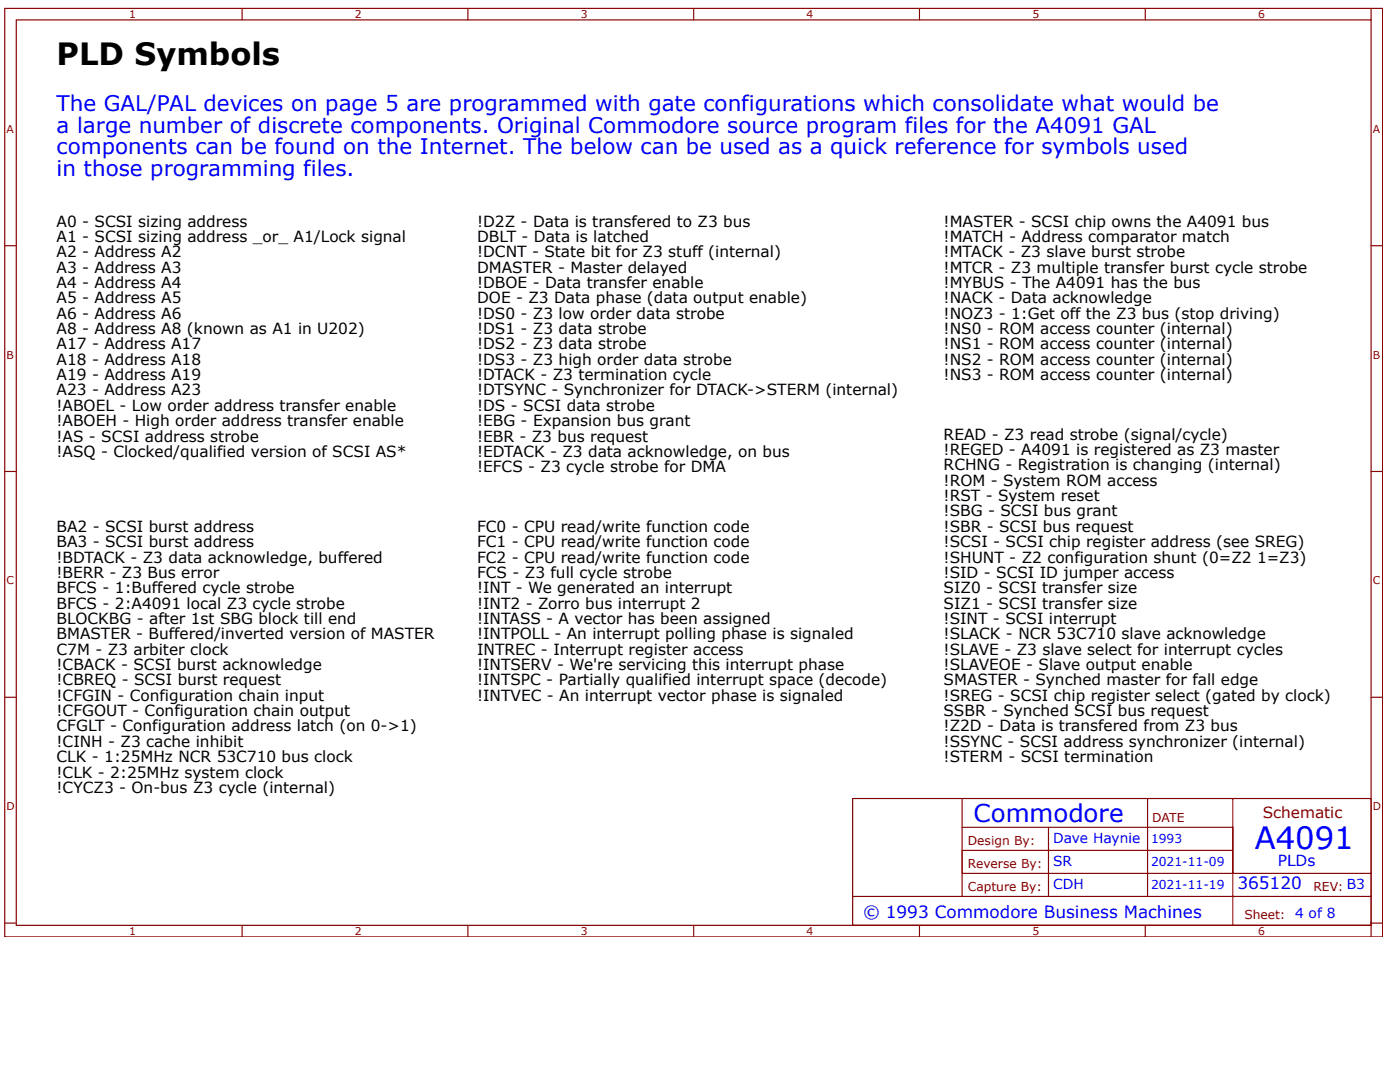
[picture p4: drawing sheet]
<svg xmlns="http://www.w3.org/2000/svg" width="279mm" height="216mm" viewBox="0 0 279 216" stroke-linecap="round" stroke-linejoin="round" font-family="sans-serif">
<defs><g id="words">
<text font-size="6.1" x="11.3" y="13">PLD Symbols</text>
<text font-size="6.1" fill="#00f" x="250.4" y="169.3">A4091</text>
<text font-size="4.9" fill="#00f" x="194.3" y="163.9">Commodore</text>
<g font-size="4.3" fill="#00f">
<text x="11.3" y="22.2">The GAL/PAL devices on page 5 are programmed with gate configurations which consolidate what would be</text>
<text x="11.3" y="26.5">a large number of discrete components. Original Commodore source program files for the A4091 GAL</text>
<text x="11.3" y="30.8">components can be found on the Internet. The below can be used as a quick reference for symbols used</text>
<text x="11.3" y="35.1">in those programming files.</text>
</g>
<g font-size="3.4" fill="#00f">
<text x="247" y="177.4">365120</text>
<text x="172.2" y="183.1">© 1993 Commodore Business Machines</text>
</g>
<g font-size="3.1">
<text x="11.3" y="45.2">A0 - SCSI sizing address</text>
<text x="95.2" y="45.2">!D2Z - Data is transfered to Z3 bus</text>
<text x="188.3" y="45.2">!MASTER - SCSI chip owns the A4091 bus</text>
<text x="11.3" y="48.3">A1 - SCSI sizing address _or_ A1/Lock signal</text>
<text x="11.3" y="51.3">A2 - Address A2</text>
<text x="95.2" y="48.3">DBLT - Data is latched</text>
<text x="95.2" y="51.3">!DCNT - State bit for Z3 stuff (internal)</text>
<text x="188.3" y="48.3">!MATCH - Address comparator match</text>
<text x="188.3" y="51.3">!MTACK - Z3 slave burst strobe</text>
<text x="11.3" y="54.4">A3 - Address A3</text>
<text x="11.3" y="57.5">A4 - Address A4</text>
<text x="95.2" y="54.4">DMASTER - Master delayed</text>
<text x="95.2" y="57.5">!DBOE - Data transfer enable</text>
<text x="188.3" y="54.4">!MTCR - Z3 multiple transfer burst cycle strobe</text>
<text x="188.3" y="57.5">!MYBUS - The A4091 has the bus</text>
<text x="11.3" y="60.5">A5 - Address A5</text>
<text x="11.3" y="63.6">A6 - Address A6</text>
<text x="95.2" y="60.5">DOE - Z3 Data phase (data output enable)</text>
<text x="95.2" y="63.6">!DS0 - Z3 low order data strobe</text>
<text x="188.3" y="60.5">!NACK - Data acknowledge</text>
<text x="188.3" y="63.6">!NOZ3 - 1:Get off the Z3 bus (stop driving)</text>
<text x="11.3" y="66.7">A8 - Address A8 (known as A1 in U202)</text>
<text x="11.3" y="69.7">A17 - Address A17</text>
<text x="95.2" y="66.7">!DS1 - Z3 data strobe</text>
<text x="95.2" y="69.7">!DS2 - Z3 data strobe</text>
<text x="188.3" y="66.7">!NS0 - ROM access counter (internal)</text>
<text x="188.3" y="69.7">!NS1 - ROM access counter (internal)</text>
<text x="11.3" y="72.8">A18 - Address A18</text>
<text x="11.3" y="75.8">A19 - Address A19</text>
<text x="95.2" y="72.8">!DS3 - Z3 high order data strobe</text>
<text x="95.2" y="75.8">!DTACK - Z3 termination cycle</text>
<text x="188.3" y="72.8">!NS2 - ROM access counter (internal)</text>
<text x="188.3" y="75.8">!NS3 - ROM access counter (internal)</text>
<text x="11.3" y="78.9">A23 - Address A23</text>
<text x="11.3" y="82">!ABOEL - Low order address transfer enable</text>
<text x="95.2" y="78.9">!DTSYNC - Synchronizer for DTACK-&gt;STERM (internal)</text>
<text x="95.2" y="82">!DS - SCSI data strobe</text>
<text x="11.3" y="85">!ABOEH - High order address transfer enable</text>
<text x="11.3" y="88.1">!AS - SCSI address strobe</text>
<text x="95.2" y="85">!EBG - Expansion bus grant</text>
<text x="95.2" y="88.1">!EBR - Z3 bus request</text>
<text x="188.3" y="87.7">READ - Z3 read strobe (signal/cycle)</text>
<text x="11.3" y="91.2">!ASQ - Clocked/qualified version of SCSI AS*</text>
<text x="95.2" y="91.2">!EDTACK - Z3 data acknowledge, on bus</text>
<text x="95.2" y="94.2">!EFCS - Z3 cycle strobe for DMA</text>
<text x="188.3" y="90.8">!REGED - A4091 is registered as Z3 master</text>
<text x="188.3" y="93.9">RCHNG - Registration is changing (internal)</text>
<text x="188.3" y="96.9">!ROM - System ROM access</text>
<text x="188.3" y="100">!RST - System reset</text>
<text x="11.3" y="106.1">BA2 - SCSI burst address</text>
<text x="95.2" y="106.1">FC0 - CPU read/write function code</text>
<text x="188.3" y="103">!SBG - SCSI bus grant</text>
<text x="188.3" y="106.1">!SBR - SCSI bus request</text>
<text x="11.3" y="109.2">BA3 - SCSI burst address</text>
<text x="11.3" y="112.2">!BDTACK - Z3 data acknowledge, buffered</text>
<text x="95.2" y="109.2">FC1 - CPU read/write function code</text>
<text x="95.2" y="112.2">FC2 - CPU read/write function code</text>
<text x="188.3" y="109.2">!SCSI - SCSI chip register address (see SREG)</text>
<text x="188.3" y="112.2">!SHUNT - Z2 configuration shunt (0=Z2</text>
<text x="250.9" y="112.2">1=Z3)</text>
<text x="11.3" y="115.3">!BERR - Z3 Bus error</text>
<text x="11.3" y="118.4">BFCS - 1:Buffered cycle strobe</text>
<text x="95.2" y="115.3">FCS - Z3 full cycle strobe</text>
<text x="95.2" y="118.4">!INT - We generated an interrupt</text>
<text x="188.3" y="115.3">!SID - SCSI ID jumper access</text>
<text x="188.3" y="118.4">SIZ0 - SCSI transfer size</text>
<text x="11.3" y="121.4">BFCS - 2:A4091 local Z3 cycle strobe</text>
<text x="11.3" y="124.5">BLOCKBG - after 1st SBG block till end</text>
<text x="95.2" y="121.4">!INT2 - Zorro bus interrupt 2</text>
<text x="95.2" y="124.5">!INTASS - A vector has been assigned</text>
<text x="188.3" y="121.4">SIZ1 - SCSI transfer size</text>
<text x="188.3" y="124.5">!SINT - SCSI interrupt</text>
<text x="11.3" y="127.6">BMASTER - Buffered/inverted version of MASTER</text>
<text x="11.3" y="130.6">C7M - Z3 arbiter clock</text>
<text x="95.2" y="127.6">!INTPOLL - An interrupt polling phase is signaled</text>
<text x="95.2" y="130.6">INTREC - Interrupt register access</text>
<text x="188.3" y="127.6">!SLACK - NCR 53C710 slave acknowledge</text>
<text x="188.3" y="130.6">!SLAVE - Z3 slave select for interrupt cycles</text>
<text x="11.3" y="133.7">!CBACK - SCSI burst acknowledge</text>
<text x="11.3" y="136.8">!CBREQ - SCSI burst request</text>
<text x="95.2" y="133.7">!INTSERV - We're servicing this interrupt phase</text>
<text x="95.2" y="136.8">!INTSPC - Partially qualified interrupt space (decode)</text>
<text x="188.3" y="133.7">!SLAVEOE - Slave output enable</text>
<text x="188.3" y="136.8">SMASTER - Synched master for fall edge</text>
<text x="11.3" y="139.8">!CFGIN - Configuration chain input</text>
<text x="11.3" y="142.9">!CFGOUT - Configuration chain output</text>
<text x="95.2" y="139.8">!INTVEC - An interrupt vector phase is signaled</text>
<text x="188.3" y="139.8">!SREG - SCSI chip register select (gated by clock)</text>
<text x="188.3" y="142.9">SSBR - Synched SCSI bus request</text>
<text x="11.3" y="146">CFGLT - Configuration address latch (on 0-&gt;1)</text>
<text x="11.3" y="149">!CINH - Z3 cache inhibit</text>
<text x="188.3" y="146">!Z2D - Data is transfered from Z3 bus</text>
<text x="188.3" y="149">!SSYNC - SCSI address synchronizer (internal)</text>
<text x="11.3" y="152.1">CLK - 1:25MHz NCR 53C710 bus clock</text>
<text x="11.3" y="155.2">!CLK - 2:25MHz system clock</text>
<text x="188.3" y="152.1">!STERM - SCSI termination</text>
<text x="11.3" y="158.2">!CYCZ3 - On-bus Z3 cycle (internal)</text>
</g>
<text font-size="3.1" fill="#800" x="252" y="163.2">Schematic</text>
<text font-size="3.1" fill="#00f" x="255" y="172.8">PLDs</text>
<g font-size="2.8" fill="#00f">
<text x="210.2" y="172.8">SR</text>
<text x="210.2" y="168.2">Dave Haynie</text>
<text x="210.2" y="177.4">CDH</text>
</g>
<g font-size="2.5" fill="#800">
<text x="229.9" y="163.9">DATE</text>
<text x="193.2" y="168.5">Design By:</text>
<text x="193.2" y="173.1">Reverse By:</text>
<text x="193.2" y="177.7">Capture By:</text>
<text x="262.1" y="177.7">REV: B3</text>
<text x="248.3" y="183.5">Sheet: 4 of 8</text>
</g>
<g font-size="2.5" fill="#00f">
<text x="229.7" y="168.2">1993</text>
<text x="229.7" y="172.8">2021-11-09</text>
<text x="229.7" y="177.4">2021-11-19</text>
</g>
<g font-size="2.1" fill="#800">
<text x="25.8" y="3.6">1</text>
<text x="70.8" y="3.6">2</text>
<text x="115.9" y="3.6">3</text>
<text x="161" y="3.6">4</text>
<text x="206" y="3.6">5</text>
<text x="251.1" y="3.6">6</text>
<text x="1.3" y="26.5">A</text>
<text x="274" y="26.5">A</text>
<text x="1.3" y="71.6">B</text>
<text x="274" y="71.6">B</text>
<text x="1.3" y="116.6">C</text>
<text x="274" y="116.6">C</text>
<text x="1.3" y="161.7">D</text>
<text x="274" y="161.7">D</text>
<text x="25.8" y="186.6">1</text>
<text x="70.8" y="186.6">2</text>
<text x="115.9" y="186.6">3</text>
<text x="161" y="186.6">4</text>
<text x="206" y="186.6">5</text>
<text x="251.1" y="186.6">6</text>
</g>
</g></defs>
<g fill="none" stroke="#800" stroke-width=".23">
<path d="M.9 1.7h275v185.2h-275zM3.2 4h270.4v180.6h-270.4zM48.3 1.7v2.3M93.4 1.7v2.3M138.4 1.7v2.3M183.5 1.7v2.3M228.6 1.7v2.3M273.6 1.7v2.3M.9 49h2.3M273.6 49h2.3M.9 94.1h2.3M273.6 94.1h2.3"/>
<path d="M.9 139.1h2.3M273.6 139.1h2.3M170.2 159.3h103.4v25.3h-103.4zM192 159.3v5.8M229 159.3v19.6M246 159.3v15h27.6M170.2 178.9h21.8M192 165.1h54v13.8h-54zM192 169.7h54v4.6h-54zM209.3 165.1v13.8M273.6 178.9h-27.6v5.7M.9 184.2h2.3"/>
<path d="M48.3 184.6v2.3M93.4 184.6v2.3M138.4 184.6v2.3M183.5 184.6v2.3M228.6 184.6v2.3M273.6 184.6v2.3M273.6 184.2h2.3"/>
</g>
<use href="#words"/>
</svg>
